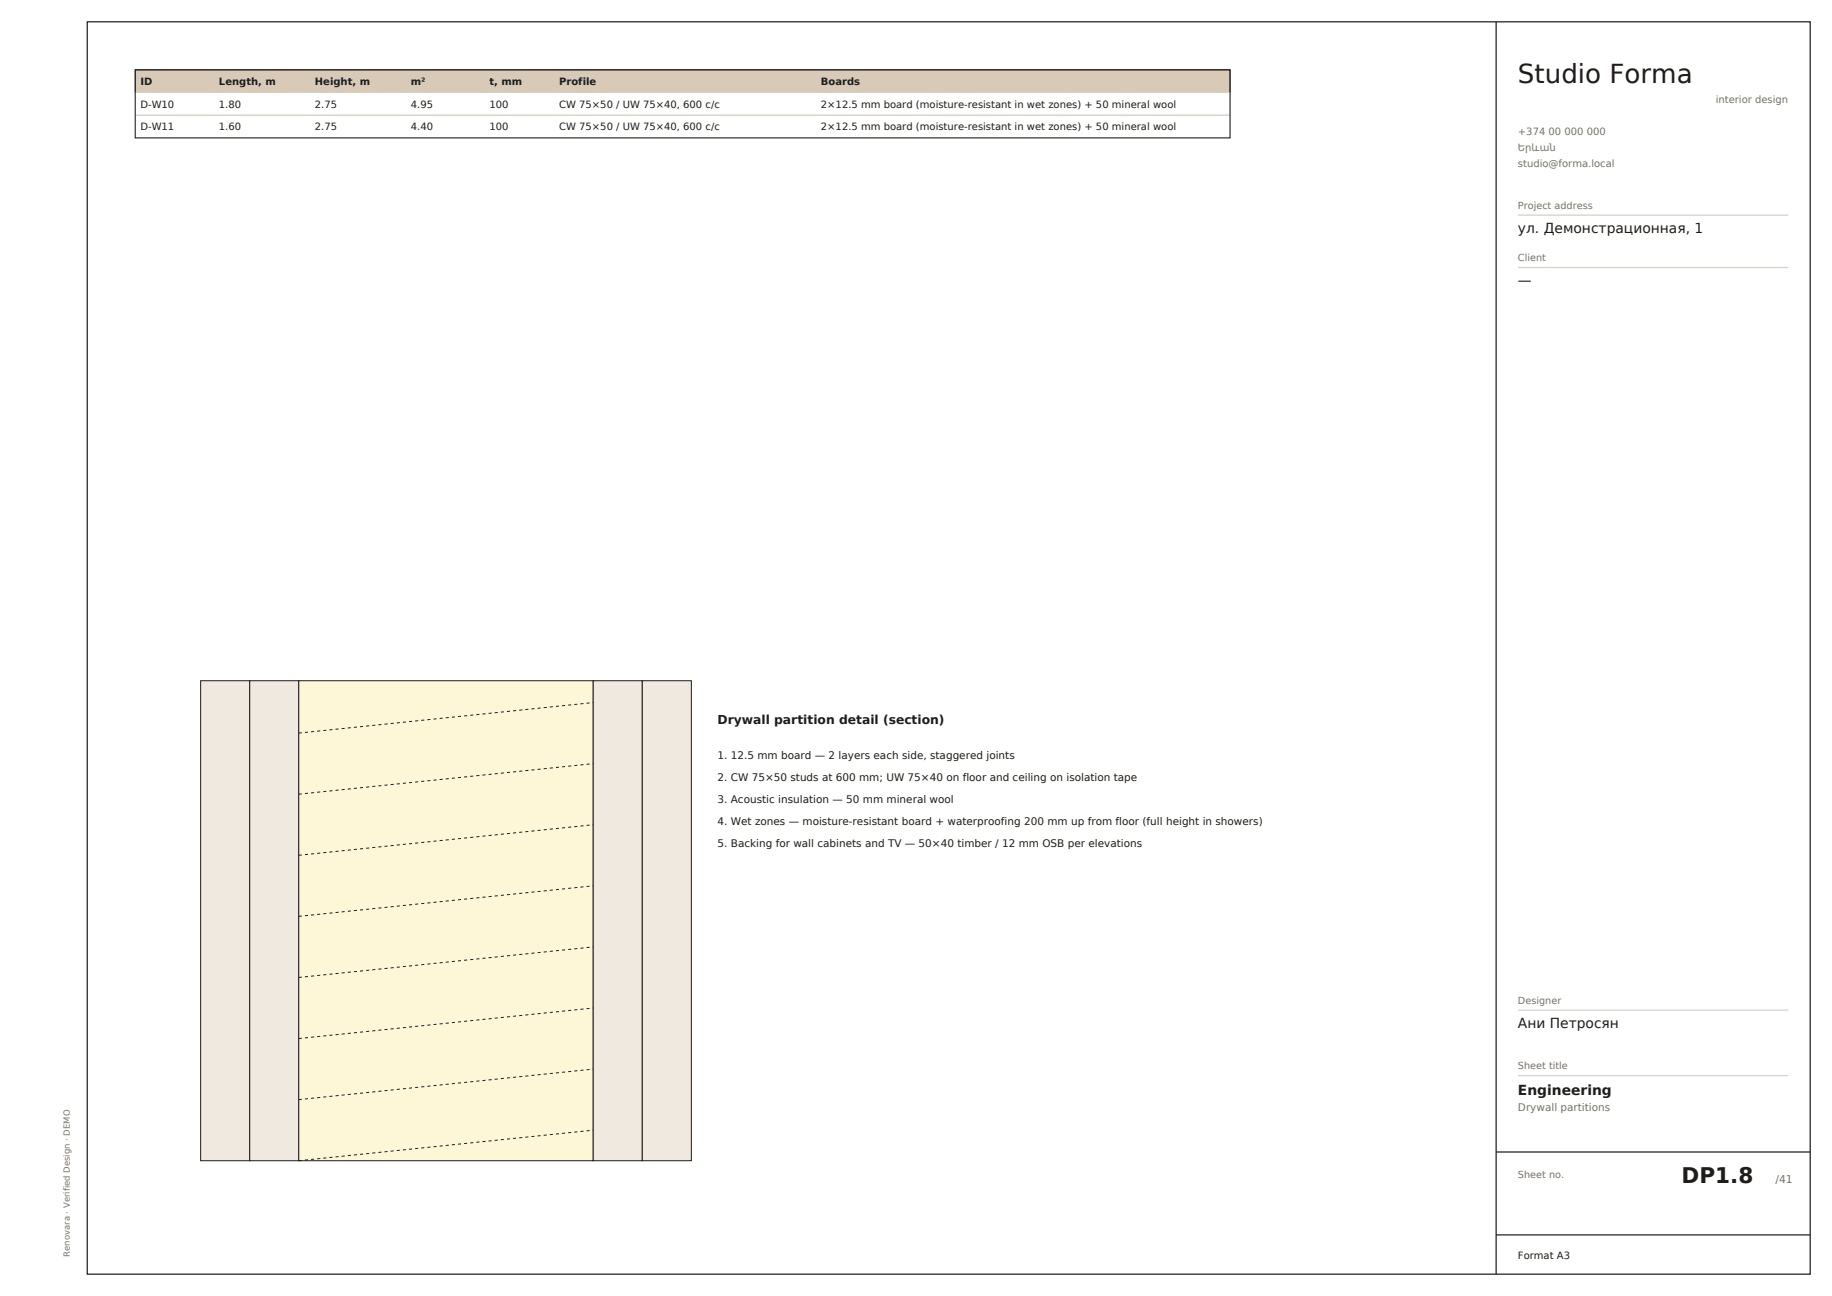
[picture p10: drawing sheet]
<svg xmlns="http://www.w3.org/2000/svg" width="420mm" height="297mm" viewBox="0 0 420 297" stroke-linecap="round" stroke-linejoin="round" font-family="sans-serif">
<defs><g id="words">
<text font-size="6" fill="#1f1d1b" x="348" y="19">Studio Forma</text>
<text font-size="4.9" fill="#1f1d1b" x="385.5" y="271">DP1.8</text>
<g font-size="3.2" fill="#1f1d1b">
<text x="348" y="53.3">ул. Демонстрационная, 1</text>
<text x="348" y="65.3">—</text>
<text x="348" y="235.5">Ани Петросян</text>
<text x="348" y="251">Engineering</text>
</g>
<text font-size="2.8" fill="#1f1d1b" x="164.5" y="166">Drywall partition detail (section)</text>
<text font-size="2.5" fill="#7a7068" x="407" y="271">/41</text>
<g font-size="2.4" fill="#1f1d1b">
<text x="164.5" y="174">1. 12.5 mm board — 2 layers each side, staggered joints</text>
<text x="164.5" y="179">2. CW 75×50 studs at 600 mm; UW 75×40 on floor and ceiling on isolation tape</text>
<text x="164.5" y="184">3. Acoustic insulation — 50 mm mineral wool</text>
<text x="164.5" y="189">4. Wet zones — moisture-resistant board + waterproofing 200 mm up from floor (full height in showers)</text>
<text x="164.5" y="194">5. Backing for wall cabinets and TV — 50×40 timber / 12 mm OSB per elevations</text>
</g>
<text font-size="2.4" fill="#7a7068" x="348" y="254.6">Drywall partitions</text>
<g font-size="2.3" fill="#1f1d1b">
<text x="32.2" y="19.5">ID</text>
<text x="50.2" y="19.5">Length, m</text>
<text x="72.2" y="19.5">Height, m</text>
<text x="94.2" y="19.5">m²</text>
<text x="112.2" y="19.5">t, mm</text>
<text x="128.2" y="19.5">Profile</text>
<text x="188.2" y="19.5">Boards</text>
<text x="32.2" y="24.7">D-W10</text>
<text x="32.2" y="29.9">D-W11</text>
<text x="50.2" y="24.7">1.80</text>
<text x="50.2" y="29.9">1.60</text>
<text x="72.2" y="24.7">2.75</text>
<text x="72.2" y="29.9">2.75</text>
<text x="94.2" y="24.7">4.95</text>
<text x="94.2" y="29.9">4.40</text>
<text x="112.2" y="24.7">100</text>
<text x="112.2" y="29.9">100</text>
<text x="128.2" y="24.7">CW 75×50 / UW 75×40, 600 c/c</text>
<text x="128.2" y="29.9">CW 75×50 / UW 75×40, 600 c/c</text>
<text x="188.2" y="24.7">2×12.5 mm board (moisture-resistant in wet zones) + 50 mineral wool</text>
<text x="188.2" y="29.9">2×12.5 mm board (moisture-resistant in wet zones) + 50 mineral wool</text>
<text x="348" y="288.5">Format A3</text>
</g>
<g font-size="2.3" fill="#7a7068">
<text x="393.3" y="23.5">interior design</text>
<text x="348" y="31">+374 00 000 000</text>
<text x="348" y="34.6">Երևան</text>
<text x="348" y="38.2">studio@forma.local</text>
</g>
<g font-size="2.2" fill="#7a7068">
<text x="348" y="47.8">Project address</text>
<text x="348" y="59.8">Client</text>
<text x="348" y="230">Designer</text>
<text x="348" y="245">Sheet title</text>
<text x="348" y="270">Sheet no.</text>
</g>
<text font-size="1.9" fill="#7a7068" x="16" y="288" transform="rotate(-90 16 288)">Renovara · Verified Design · DEMO</text>
</g></defs>
<path d="M31 16h251v5.2h-251z" fill-rule="evenodd" fill="#d9c9b7" stroke="#1f1d1b" stroke-width=".23"/>
<path d="M31 21.2h251v5.2h-251zM31 26.4h251v5.2h-251z" fill="none" stroke="#d8d2ca" stroke-width=".23"/>
<path d="M31 16h251v15.6h-251z" fill="none" stroke="#1f1d1b" stroke-width=".23"/>
<g fill="#efe9df" stroke="#1f1d1b" stroke-width=".23">
<path d="M46 156h11.2v110h-11.2z" fill-rule="evenodd"/>
<path d="M57.3 156h11.2v110h-11.2z" fill-rule="evenodd"/>
</g>
<path d="M68.5 156h67.5v110h-67.5z" fill-rule="evenodd" fill="#fdf7d8" stroke="#1f1d1b" stroke-width=".23"/>
<g fill="#efe9df" stroke="#1f1d1b" stroke-width=".23">
<path d="M136 156h11.3v110h-11.3z" fill-rule="evenodd"/>
<path d="M147.3 156h11.2v110h-11.2z" fill-rule="evenodd"/>
</g>
<path d="M68.5 168l67.5-7M68.5 196l67.5-7M68.5 182l67.5-7M68.5 210l67.5-7M68.5 238l67.5-7M68.5 224l67.5-7M68.5 252l67.5-7M68.5 266l67.5-7" fill="none" stroke="#1f1d1b" stroke-width=".23" stroke-dasharray=".7 .7" stroke-linecap="butt"/>
<path d="M20 5h395v287h-395zM343 5v287M343 264h72M343 283h72" fill="none" stroke="#1f1d1b" stroke-width=".28"/>
<path d="M348 49.3h62M348 61.3h62M348 231.5h62M348 246.5h62" fill="none" stroke="#d8d2ca" stroke-width=".28"/>
<use href="#words"/>
</svg>
